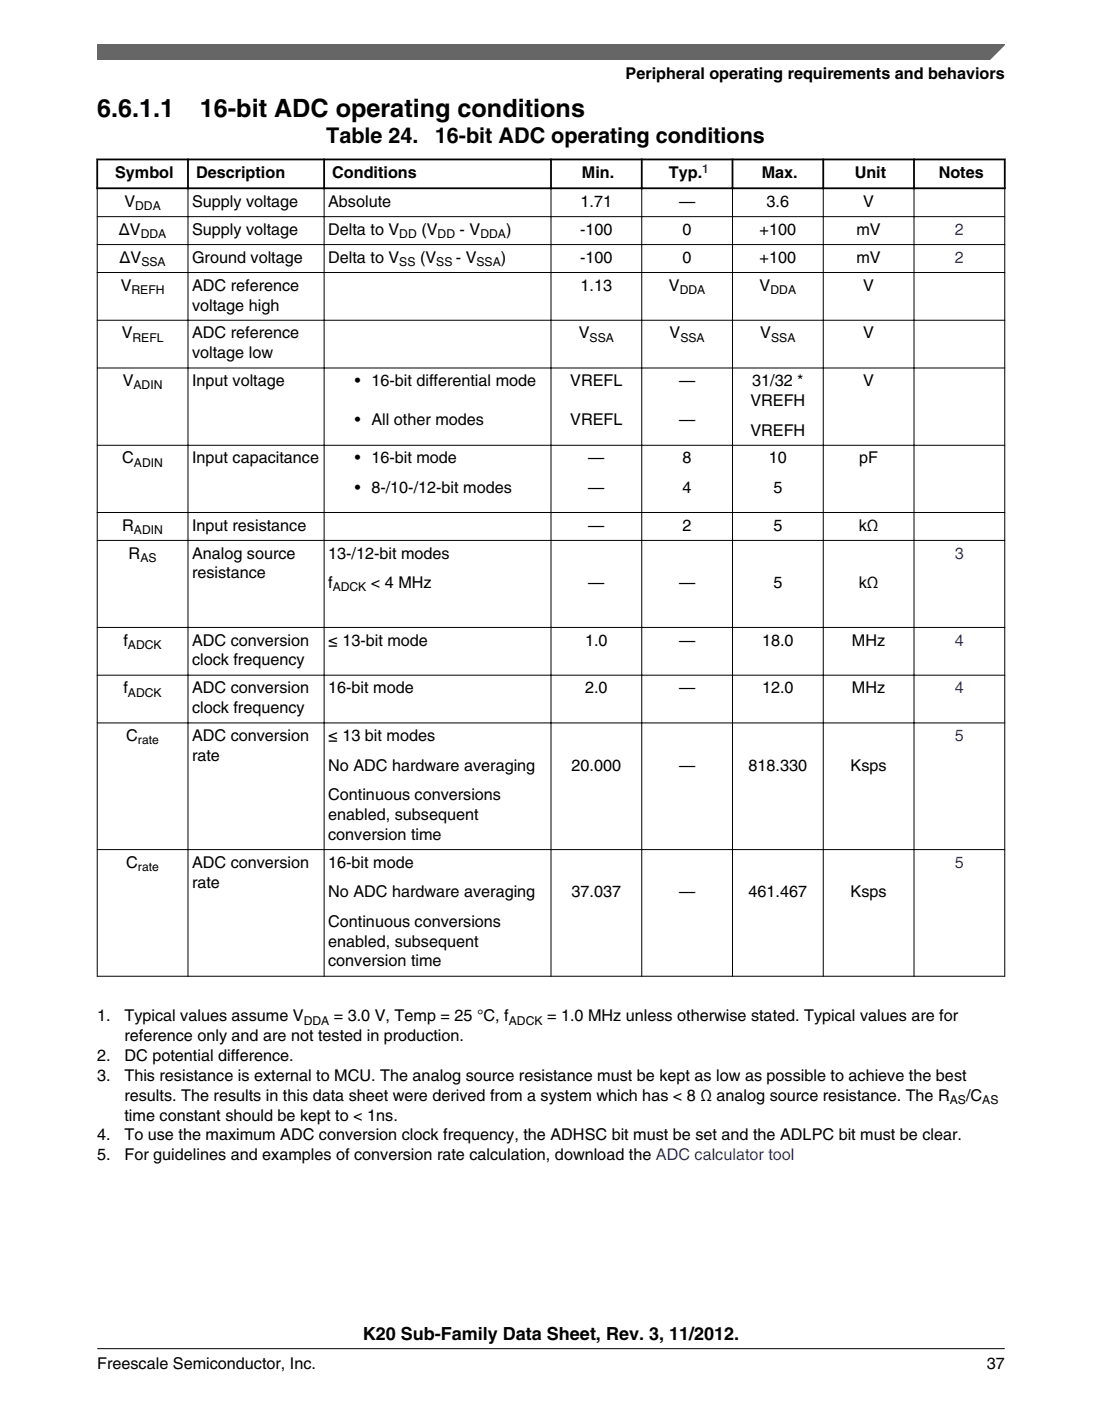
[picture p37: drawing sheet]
<svg xmlns="http://www.w3.org/2000/svg" width="216mm" height="274mm" viewBox="0 0 216 274" stroke-linecap="round" stroke-linejoin="round" font-family="sans-serif">
<defs><g id="words">
<g font-size="4.9">
<text x="19" y="23">6.6.1.1</text>
<text x="39.2" y="23">16-bit ADC operating conditions</text>
</g>
<g font-size="4.2">
<text x="63.9" y="27.9">Table 24.</text>
<text x="85.2" y="27.9">16-bit ADC operating conditions</text>
</g>
<text font-size="3.5" x="71.1" y="262.3">K20 Sub-Family Data Sheet, Rev. 3, 11/2012.</text>
<g font-size="3.2">
<text x="122.6" y="15.5">Peripheral operating requirements and behaviors</text>
<text x="22.6" y="34.9">Symbol</text>
<text x="38.4" y="34.9">Description</text>
<text x="65.1" y="34.9">Conditions</text>
<text x="114" y="34.9">Min.</text>
<text x="131" y="34.9">Typ.</text>
<text x="149.2" y="34.9">Max.</text>
<text x="167.4" y="34.9">Unit</text>
<text x="183.9" y="34.9">Notes</text>
<text x="24.4" y="40.5">V</text>
<text x="37.6" y="40.5">Supply voltage</text>
<text x="64.3" y="40.5">Absolute</text>
<text x="113.8" y="40.5">1.71</text>
<text x="133" y="40.5">—</text>
<text x="150.2" y="40.5">3.6</text>
<text x="169.1" y="40.5">V</text>
<text x="23.3" y="46">ΔV</text>
<text x="37.6" y="46">Supply voltage</text>
<text x="64.3" y="46">Delta to V</text>
<text x="82.6" y="46">(V</text>
<text x="90.1" y="46">- V</text>
<text x="99.1" y="46">)</text>
<text x="113.7" y="46">-100</text>
<text x="133.7" y="46">0</text>
<text x="148.8" y="46">+100</text>
<text x="167.8" y="46">mV</text>
<text x="23.4" y="51.4">ΔV</text>
<text x="37.6" y="51.4">Ground voltage</text>
<text x="64.3" y="51.4">Delta to V</text>
<text x="82.3" y="51.4">(V</text>
<text x="89.3" y="51.4">- V</text>
<text x="98.1" y="51.4">)</text>
<text x="113.7" y="51.4">-100</text>
<text x="133.7" y="51.4">0</text>
<text x="148.8" y="51.4">+100</text>
<text x="167.8" y="51.4">mV</text>
<text x="23.6" y="56.9">V</text>
<text x="37.6" y="56.9">ADC reference</text>
<text x="113.8" y="56.9">1.13</text>
<text x="131" y="56.9">V</text>
<text x="148.8" y="56.9">V</text>
<text x="169.1" y="56.9">V</text>
<text x="37.6" y="60.8">voltage high</text>
<text x="23.8" y="66.3">V</text>
<text x="37.6" y="66.3">ADC reference</text>
<text x="37.6" y="70.1">voltage low</text>
<text x="113.4" y="66.3">V</text>
<text x="131.2" y="66.3">V</text>
<text x="149" y="66.3">V</text>
<text x="169.1" y="66.3">V</text>
<text x="24" y="75.6">V</text>
<text x="37.6" y="75.6">Input voltage</text>
<text x="69.5" y="75.6">• 16-bit differential mode</text>
<text x="111.7" y="75.6">VREFL</text>
<text x="133" y="75.6">—</text>
<text x="147.4" y="75.6">31/32 *</text>
<text x="169.1" y="75.6">V</text>
<text x="69.5" y="83.3">• All other modes</text>
<text x="111.7" y="83.3">VREFL</text>
<text x="133" y="83.3">—</text>
<text x="147" y="79.5">VREFH</text>
<text x="147" y="85.3">VREFH</text>
<text x="23.9" y="90.7">C</text>
<text x="37.6" y="90.7">Input capacitance</text>
<text x="69.5" y="90.7">• 16-bit mode</text>
<text x="115.3" y="90.7">—</text>
<text x="133.7" y="90.7">8</text>
<text x="150.6" y="90.7">10</text>
<text x="168.3" y="90.7">pF</text>
<text x="69.5" y="96.5">• 8-/10-/12-bit modes</text>
<text x="115.3" y="96.5">—</text>
<text x="133.7" y="96.5">4</text>
<text x="151.5" y="96.5">5</text>
<text x="23.9" y="103.9">R</text>
<text x="37.6" y="103.9">Input resistance</text>
<text x="115.3" y="103.9">—</text>
<text x="133.7" y="103.9">2</text>
<text x="151.5" y="103.9">5</text>
<text x="168.2" y="103.9">kΩ</text>
<text x="25.2" y="109.4">R</text>
<text x="37.6" y="109.4">Analog source</text>
<text x="37.6" y="113.3">resistance</text>
<text x="64.3" y="109.4">13-/12-bit modes</text>
<text x="64.3" y="115.2">f</text>
<text x="72.7" y="115.2">&lt; 4 MHz</text>
<text x="115.3" y="115.2">—</text>
<text x="133" y="115.2">—</text>
<text x="151.5" y="115.2">5</text>
<text x="168.2" y="115.2">kΩ</text>
<text x="24.2" y="126.4">f</text>
<text x="37.6" y="126.4">ADC conversion</text>
<text x="37.6" y="130.3">clock frequency</text>
<text x="64.3" y="126.4">≤ 13-bit mode</text>
<text x="114.6" y="126.4">1.0</text>
<text x="133" y="126.4">—</text>
<text x="149.3" y="126.4">18.0</text>
<text x="166.9" y="126.4">MHz</text>
<text x="24.2" y="135.8">f</text>
<text x="37.6" y="135.8">ADC conversion</text>
<text x="64.3" y="135.8">16-bit mode</text>
<text x="114.6" y="135.8">2.0</text>
<text x="133" y="135.8">—</text>
<text x="149.3" y="135.8">12.0</text>
<text x="166.9" y="135.8">MHz</text>
<text x="37.6" y="139.6">clock frequency</text>
<text x="24.7" y="145.1">C</text>
<text x="37.6" y="145.1">ADC conversion</text>
<text x="37.6" y="149">rate</text>
<text x="64.3" y="145.1">≤ 13 bit modes</text>
<text x="64.3" y="150.9">No ADC hardware averaging</text>
<text x="112" y="150.9">20.000</text>
<text x="133" y="150.9">—</text>
<text x="146.7" y="150.9">818.330</text>
<text x="166.6" y="150.9">Ksps</text>
<text x="64.3" y="156.7">Continuous conversions</text>
<text x="64.3" y="160.6">enabled, subsequent</text>
<text x="64.3" y="164.4">conversion time</text>
<text x="24.7" y="169.9">C</text>
<text x="37.6" y="169.9">ADC conversion</text>
<text x="37.6" y="173.8">rate</text>
<text x="64.3" y="169.9">16-bit mode</text>
<text x="64.3" y="175.7">No ADC hardware averaging</text>
<text x="112" y="175.7">37.037</text>
<text x="133" y="175.7">—</text>
<text x="146.7" y="175.7">461.467</text>
<text x="166.6" y="175.7">Ksps</text>
<text x="64.3" y="181.5">Continuous conversions</text>
<text x="64.3" y="185.4">enabled, subsequent</text>
<text x="64.3" y="189.2">conversion time</text>
<text x="19" y="200">1.</text>
<text x="24.4" y="203.9">reference only and are not tested in production.</text>
<text x="24.4" y="200">Typical values assume V</text>
<text x="65.4" y="200">= 3.0 V, Temp = 25 °C, f</text>
<text x="107.2" y="200">= 1.0 MHz unless otherwise stated. Typical values are for</text>
<text x="19" y="207.8">2.</text>
<text x="24.4" y="207.8">DC potential difference.</text>
<text x="19" y="211.6">3.</text>
<text x="24.4" y="211.6">This resistance is external to MCU. The analog source resistance must be kept as low as possible to achieve the best</text>
<text x="24.4" y="215.5">results. The results in this data sheet were derived from a system which has &lt; 8 Ω analog source resistance. The R</text>
<text x="189.3" y="215.5">/C</text>
<text x="24.4" y="219.4">time constant should be kept to &lt; 1ns.</text>
<text x="19" y="223.3">4.</text>
<text x="19" y="227.2">5.</text>
<text x="24.4" y="223.3">To use the maximum ADC conversion clock frequency, the ADHSC bit must be set and the ADLPC bit must be clear.</text>
<text x="24.4" y="227.2">For guidelines and examples of conversion rate calculation, download the ADC calculator tool</text>
<text x="19.1" y="268">Freescale Semiconductor, Inc.</text>
<text x="193.3" y="268">37</text>
</g>
<g font-size="3.2" fill="#00f">
<text x="187.1" y="46">2</text>
<text x="187.1" y="51.4">2</text>
<text x="187.1" y="109.4">3</text>
<text x="187.1" y="126.4">4</text>
<text x="187.1" y="135.8">4</text>
<text x="187.1" y="145.1">5</text>
<text x="187.1" y="169.9">5</text>
</g>
<text font-size="2.4" fill="#00f" x="137.6" y="33.8">1</text>
<g font-size="2.4">
<text x="26.5" y="41.1">DDA</text>
<text x="27.6" y="46.6">DDA</text>
<text x="78.2" y="46.6">DD</text>
<text x="85.7" y="46.6">DD</text>
<text x="94.1" y="46.6">DDA</text>
<text x="27.7" y="52.1">SSA</text>
<text x="78.2" y="52.1">SS</text>
<text x="85.5" y="52.1">SS</text>
<text x="93.4" y="52.1">SSA</text>
<text x="25.8" y="57.6">REFH</text>
<text x="133.2" y="57.6">DDA</text>
<text x="150.9" y="57.6">DDA</text>
<text x="26" y="66.9">REFL</text>
<text x="115.5" y="66.9">SSA</text>
<text x="133.3" y="66.9">SSA</text>
<text x="151.1" y="66.9">SSA</text>
<text x="26.2" y="76.2">ADIN</text>
<text x="26.2" y="91.4">ADIN</text>
<text x="26.2" y="104.5">ADIN</text>
<text x="27.5" y="110">AS</text>
<text x="65.2" y="115.8">ADCK</text>
<text x="25.1" y="127">ADCK</text>
<text x="25.1" y="136.4">ADCK</text>
<text x="27" y="145.7">rate</text>
<text x="27" y="170.5">rate</text>
<text x="59.5" y="200.6">DDA</text>
<text x="99.7" y="200.6">ADCK</text>
<text x="186.1" y="216.2">AS</text>
<text x="192.4" y="216.2">AS</text>
</g>
</g></defs>
<path d="M18.9 31.2h178.1M18.9 36.9h178.1M19 31v6M36.8 31v6M63.5 31v6M107.9 31v6M125.7 31v6M143.5 31v6M161.3 31v6M179.1 31v6M196.8 31v6" fill="none" stroke="#000" stroke-width=".35"/>
<g fill="none" stroke="#000" stroke-width=".2">
<path d="M19 37v154.2M36.8 36.7v154.5M63.5 36.7v154.5M107.9 36.7v154.5M125.7 36.7v154.5M143.5 36.7v154.5M161.3 36.7v154.5M179.1 36.7v154.5M196.8 37v154.2M19 42.4h177.9M19 47.9h177.9M19 53.4h177.9"/>
<path d="M19 62.7h177.9M19 72.1h177.9M19 87.2h177.9M19 100.3h177.9M19 105.8h177.9M19 122.9h177.9M19 132.2h177.9M19 141.6h177.9M19 166.4h177.9M19 191.2h177.9"/>
</g>
<path d="M19.1 8.7h177.8l-5.7 3h-172.1z" fill="#666"/>
<path d="M19.1 11.7v-3h177.8l-3.1 3" fill="none" stroke="#666" stroke-width=".28"/>
<path d="M19 264.1h177.8" fill="none" stroke="#000" stroke-width=".2"/>
<use href="#words"/>
</svg>
